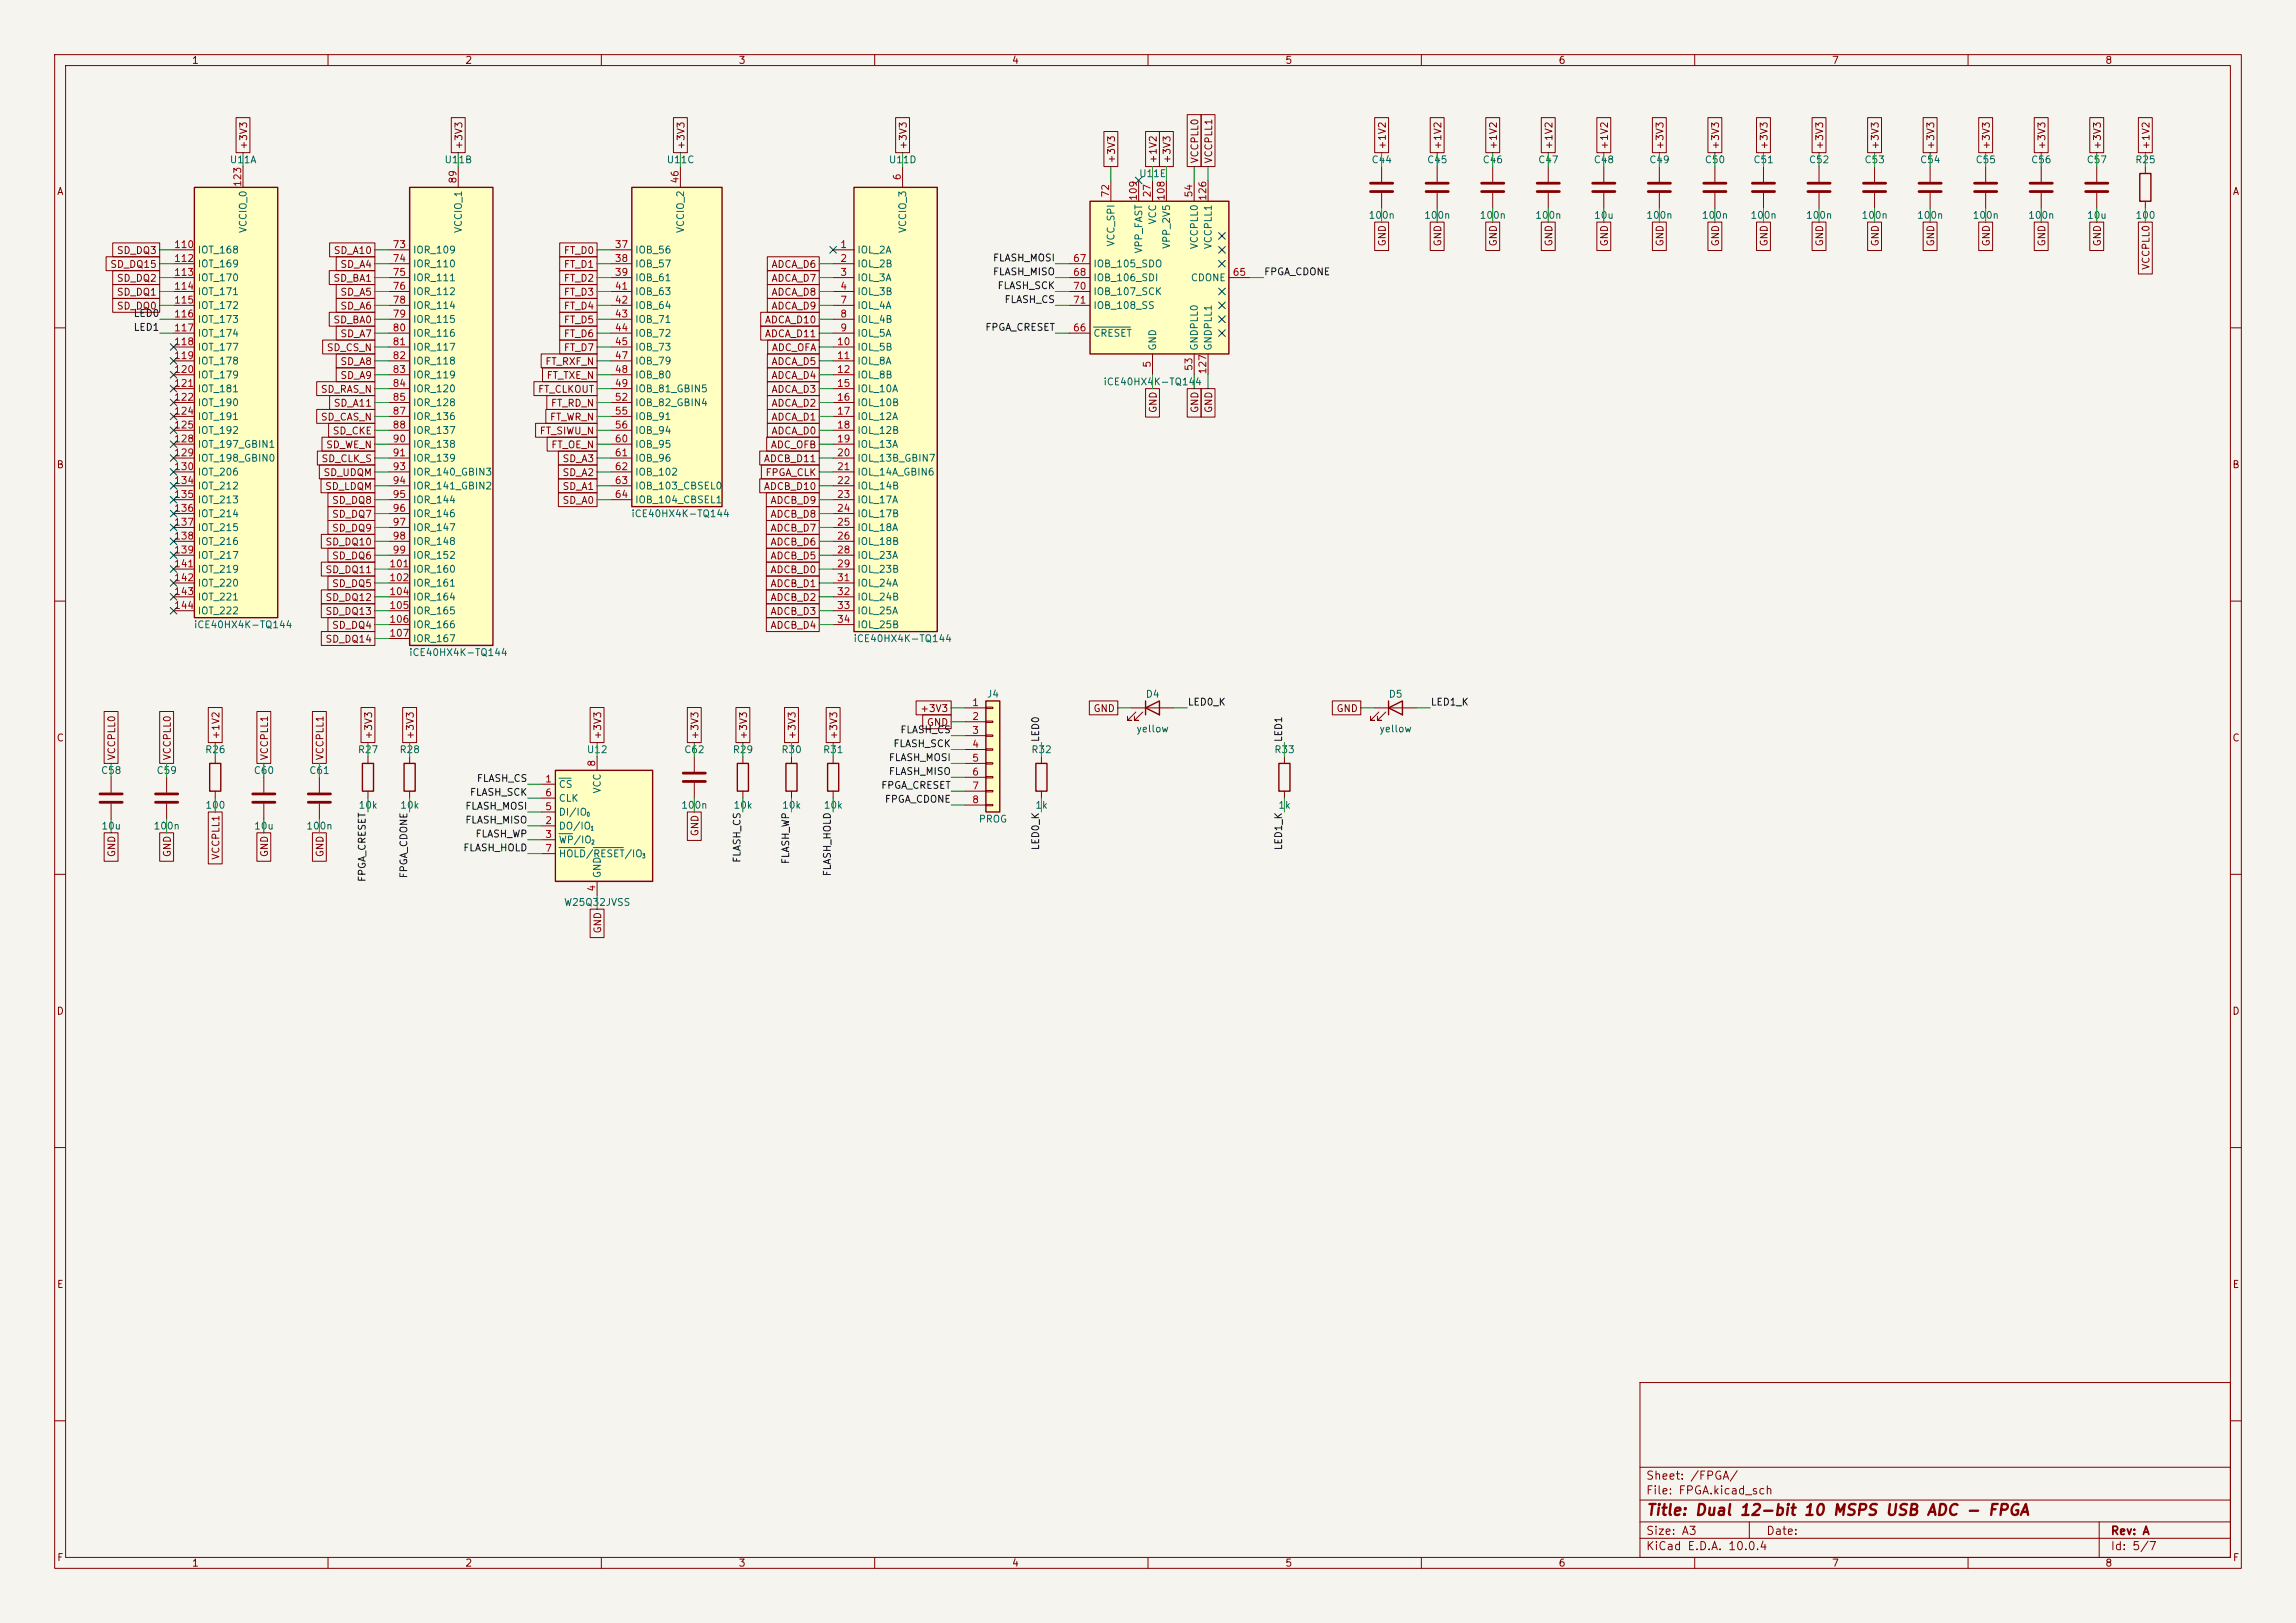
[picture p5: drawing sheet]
<svg xmlns="http://www.w3.org/2000/svg" width="420mm" height="297mm" viewBox="0 0 420 297" stroke-linecap="round" stroke-linejoin="round" font-family="sans-serif">
<defs><g id="words">
<text font-size="2" fill="#840000" x="301" y="277.8">Title: Dual 12-bit 10 MSPS USB ADC - FPGA</text>
<g font-size="1.5" fill="#840000">
<text x="301" y="273.8">File: FPGA.kicad_sch</text>
<text x="301" y="271.1">Sheet: /FPGA/</text>
<text x="301" y="281.2">Size: A3</text>
<text x="323" y="281.2">Date:</text>
<text x="386" y="281.2">Rev: A</text>
<text x="301" y="284">KiCad E.D.A. 10.0.4</text>
<text x="386" y="284">Id: 5/7</text>
</g>
<g font-size="1.3" fill="#840000">
<text x="35" y="12">1</text>
<text x="85" y="12">2</text>
<text x="135" y="12">3</text>
<text x="185" y="12">4</text>
<text x="235" y="12">5</text>
<text x="285" y="12">6</text>
<text x="335" y="12">7</text>
<text x="385" y="12">8</text>
<text x="45.5" y="27.5" transform="rotate(-90 45.5 27.5)">+3V3</text>
<text x="84.9" y="27.5" transform="rotate(-90 84.9 27.5)">+3V3</text>
<text x="125.5" y="27.5" transform="rotate(-90 125.5 27.5)">+3V3</text>
<text x="166.2" y="27.5" transform="rotate(-90 166.2 27.5)">+3V3</text>
<text x="253.8" y="27.5" transform="rotate(-90 253.8 27.5)">+1V2</text>
<text x="264" y="27.5" transform="rotate(-90 264 27.5)">+1V2</text>
<text x="274.1" y="27.5" transform="rotate(-90 274.1 27.5)">+1V2</text>
<text x="284.3" y="27.5" transform="rotate(-90 284.3 27.5)">+1V2</text>
<text x="294.4" y="27.5" transform="rotate(-90 294.4 27.5)">+1V2</text>
<text x="304.6" y="27.5" transform="rotate(-90 304.6 27.5)">+3V3</text>
<text x="314.8" y="27.5" transform="rotate(-90 314.8 27.5)">+3V3</text>
<text x="323.6" y="27.5" transform="rotate(-90 323.6 27.5)">+3V3</text>
<text x="333.8" y="27.5" transform="rotate(-90 333.8 27.5)">+3V3</text>
<text x="344" y="27.5" transform="rotate(-90 344 27.5)">+3V3</text>
<text x="354.1" y="27.5" transform="rotate(-90 354.1 27.5)">+3V3</text>
<text x="364.3" y="27.5" transform="rotate(-90 364.3 27.5)">+3V3</text>
<text x="374.4" y="27.5" transform="rotate(-90 374.4 27.5)">+3V3</text>
<text x="384.6" y="27.5" transform="rotate(-90 384.6 27.5)">+3V3</text>
<text x="393.5" y="27.5" transform="rotate(-90 393.5 27.5)">+1V2</text>
<text x="10.3" y="36">A</text>
<text x="204.3" y="30" transform="rotate(-90 204.3 30)">+3V3</text>
<text x="211.9" y="30" transform="rotate(-90 211.9 30)">+1V2</text>
<text x="214.4" y="30" transform="rotate(-90 214.4 30)">+3V3</text>
<text x="219.5" y="30" transform="rotate(-90 219.5 30)">VCCPLL0</text>
<text x="222" y="30" transform="rotate(-90 222 30)">VCCPLL1</text>
<text x="408.3" y="36">A</text>
<text x="21.3" y="46.8">SD_DQ3</text>
<text x="60.9" y="46.8">SD_A10</text>
<text x="103" y="46.8">FT_D0</text>
<text x="253.8" y="45.2" transform="rotate(-90 253.8 45.2)">GND</text>
<text x="264" y="45.2" transform="rotate(-90 264 45.2)">GND</text>
<text x="274.1" y="45.2" transform="rotate(-90 274.1 45.2)">GND</text>
<text x="284.3" y="45.2" transform="rotate(-90 284.3 45.2)">GND</text>
<text x="294.4" y="45.2" transform="rotate(-90 294.4 45.2)">GND</text>
<text x="304.6" y="45.2" transform="rotate(-90 304.6 45.2)">GND</text>
<text x="314.8" y="45.2" transform="rotate(-90 314.8 45.2)">GND</text>
<text x="323.6" y="45.2" transform="rotate(-90 323.6 45.2)">GND</text>
<text x="333.8" y="45.2" transform="rotate(-90 333.8 45.2)">GND</text>
<text x="344" y="45.2" transform="rotate(-90 344 45.2)">GND</text>
<text x="354.1" y="45.2" transform="rotate(-90 354.1 45.2)">GND</text>
<text x="364.3" y="45.2" transform="rotate(-90 364.3 45.2)">GND</text>
<text x="374.4" y="45.2" transform="rotate(-90 374.4 45.2)">GND</text>
<text x="384.6" y="45.2" transform="rotate(-90 384.6 45.2)">GND</text>
<text x="20.1" y="49.3">SD_DQ15</text>
<text x="21.3" y="51.9">SD_DQ2</text>
<text x="60.9" y="51.9">SD_BA1</text>
<text x="62.2" y="49.3">SD_A4</text>
<text x="103" y="49.3">FT_D1</text>
<text x="103" y="51.9">FT_D2</text>
<text x="141" y="51.9">ADCA_D7</text>
<text x="141" y="49.3">ADCA_D6</text>
<text x="393.5" y="49.5" transform="rotate(-90 393.5 49.5)">VCCPLL0</text>
<text x="21.3" y="54.4">SD_DQ1</text>
<text x="21.3" y="56.9">SD_DQ0</text>
<text x="60.9" y="59.5">SD_BA0</text>
<text x="62.2" y="56.9">SD_A6</text>
<text x="62.2" y="54.4">SD_A5</text>
<text x="103" y="54.4">FT_D3</text>
<text x="103" y="56.9">FT_D4</text>
<text x="103" y="59.5">FT_D5</text>
<text x="139.8" y="59.5">ADCA_D10</text>
<text x="141" y="54.4">ADCA_D8</text>
<text x="141" y="56.9">ADCA_D9</text>
<text x="59.7" y="64.6">SD_CS_N</text>
<text x="62.2" y="62">SD_A7</text>
<text x="103" y="64.6">FT_D7</text>
<text x="103" y="62">FT_D6</text>
<text x="139.8" y="62">ADCA_D11</text>
<text x="141.1" y="64.6">ADC_OFA</text>
<text x="62.2" y="67.1">SD_A8</text>
<text x="62.2" y="69.6">SD_A9</text>
<text x="99.7" y="67.1">FT_RXF_N</text>
<text x="99.9" y="69.6">FT_TXE_N</text>
<text x="141" y="67.1">ADCA_D5</text>
<text x="141" y="69.6">ADCA_D4</text>
<text x="58.6" y="72.2">SD_RAS_N</text>
<text x="58.6" y="77.3">SD_CAS_N</text>
<text x="60.9" y="74.7">SD_A11</text>
<text x="98.3" y="72.2">FT_CLKOUT</text>
<text x="100.5" y="77.3">FT_WR_N</text>
<text x="100.7" y="74.7">FT_RD_N</text>
<text x="141" y="72.2">ADCA_D3</text>
<text x="141" y="74.7">ADCA_D2</text>
<text x="141" y="77.3">ADCA_D1</text>
<text x="211.9" y="75.7" transform="rotate(-90 211.9 75.7)">GND</text>
<text x="219.5" y="75.7" transform="rotate(-90 219.5 75.7)">GND</text>
<text x="222" y="75.7" transform="rotate(-90 222 75.7)">GND</text>
<text x="59.6" y="82.3">SD_WE_N</text>
<text x="60.8" y="79.8">SD_CKE</text>
<text x="98.6" y="79.8">FT_SIWU_N</text>
<text x="100.7" y="82.3">FT_OE_N</text>
<text x="140.9" y="82.3">ADC_OFB</text>
<text x="141" y="79.8">ADCA_D0</text>
<text x="10.3" y="86">B</text>
<text x="58.7" y="84.9">SD_CLK_S</text>
<text x="59.1" y="87.4">SD_UDQM</text>
<text x="59.4" y="90">SD_LDQM</text>
<text x="102.8" y="84.9">SD_A3</text>
<text x="102.8" y="87.4">SD_A2</text>
<text x="102.8" y="90">SD_A1</text>
<text x="139.6" y="84.9">ADCB_D11</text>
<text x="139.6" y="90">ADCB_D10</text>
<text x="139.9" y="87.4">FPGA_CLK</text>
<text x="408.2" y="86">B</text>
<text x="60.6" y="92.5">SD_DQ8</text>
<text x="60.6" y="95">SD_DQ7</text>
<text x="102.8" y="92.5">SD_A0</text>
<text x="140.8" y="92.5">ADCB_D9</text>
<text x="140.8" y="95">ADCB_D8</text>
<text x="59.4" y="100.1">SD_DQ10</text>
<text x="60.6" y="97.6">SD_DQ9</text>
<text x="140.8" y="97.6">ADCB_D7</text>
<text x="140.8" y="100.1">ADCB_D6</text>
<text x="59.4" y="105.2">SD_DQ11</text>
<text x="60.6" y="102.7">SD_DQ6</text>
<text x="60.6" y="107.7">SD_DQ5</text>
<text x="140.8" y="102.7">ADCB_D5</text>
<text x="140.8" y="105.2">ADCB_D0</text>
<text x="140.8" y="107.7">ADCB_D1</text>
<text x="59.4" y="110.3">SD_DQ12</text>
<text x="59.4" y="112.8">SD_DQ13</text>
<text x="140.8" y="110.3">ADCB_D2</text>
<text x="140.8" y="112.8">ADCB_D3</text>
<text x="59.4" y="117.9">SD_DQ14</text>
<text x="60.6" y="115.4">SD_DQ4</text>
<text x="140.8" y="115.4">ADCB_D4</text>
<text x="168.2" y="130.6">+3V3</text>
<text x="199.9" y="130.6">GND</text>
<text x="244.4" y="130.6">GND</text>
<text x="10.3" y="136">C</text>
<text x="40.4" y="135.4" transform="rotate(-90 40.4 135.4)">+1V2</text>
<text x="68.4" y="135.4" transform="rotate(-90 68.4 135.4)">+3V3</text>
<text x="76" y="135.4" transform="rotate(-90 76 135.4)">+3V3</text>
<text x="110.3" y="135.4" transform="rotate(-90 110.3 135.4)">+3V3</text>
<text x="128.1" y="135.4" transform="rotate(-90 128.1 135.4)">+3V3</text>
<text x="137" y="135.4" transform="rotate(-90 137 135.4)">+3V3</text>
<text x="145.8" y="135.4" transform="rotate(-90 145.8 135.4)">+3V3</text>
<text x="153.5" y="135.4" transform="rotate(-90 153.5 135.4)">+3V3</text>
<text x="169.4" y="133.1">GND</text>
<text x="408.2" y="136">C</text>
<text x="21.4" y="139.2" transform="rotate(-90 21.4 139.2)">VCCPLL0</text>
<text x="31.5" y="139.2" transform="rotate(-90 31.5 139.2)">VCCPLL0</text>
<text x="49.3" y="139.2" transform="rotate(-90 49.3 139.2)">VCCPLL1</text>
<text x="59.5" y="139.2" transform="rotate(-90 59.5 139.2)">VCCPLL1</text>
<text x="128.1" y="153.1" transform="rotate(-90 128.1 153.1)">GND</text>
<text x="21.4" y="157" transform="rotate(-90 21.4 157)">GND</text>
<text x="31.5" y="157" transform="rotate(-90 31.5 157)">GND</text>
<text x="40.4" y="157.4" transform="rotate(-90 40.4 157.4)">VCCPLL1</text>
<text x="49.3" y="157" transform="rotate(-90 49.3 157)">GND</text>
<text x="59.5" y="157" transform="rotate(-90 59.5 157)">GND</text>
<text x="110.3" y="170.9" transform="rotate(-90 110.3 170.9)">GND</text>
<text x="10.3" y="186">D</text>
<text x="408.2" y="186">D</text>
<text x="10.3" y="236">E</text>
<text x="408.3" y="236">E</text>
<text x="10.3" y="286">F</text>
<text x="35" y="287">1</text>
<text x="85" y="287">2</text>
<text x="135" y="287">3</text>
<text x="185" y="287">4</text>
<text x="235" y="287">5</text>
<text x="285" y="287">6</text>
<text x="335" y="287">7</text>
<text x="385" y="287">8</text>
<text x="408.3" y="286">F</text>
</g>
<g font-size="1.3" fill="#006464">
<text x="41.9" y="30.2">U11A</text>
<text x="81.2" y="30.2">U11B</text>
<text x="121.8" y="30.2">U11C</text>
<text x="162.5" y="30.2">U11D</text>
<text x="208.3" y="32.7">U11E</text>
<text x="250.8" y="30.2">C44</text>
<text x="260.9" y="30.2">C45</text>
<text x="271.1" y="30.2">C46</text>
<text x="281.3" y="30.2">C47</text>
<text x="291.4" y="30.2">C48</text>
<text x="301.6" y="30.2">C49</text>
<text x="311.7" y="30.2">C50</text>
<text x="320.6" y="30.2">C51</text>
<text x="330.8" y="30.2">C52</text>
<text x="341" y="30.2">C53</text>
<text x="351.1" y="30.2">C54</text>
<text x="361.3" y="30.2">C55</text>
<text x="371.4" y="30.2">C56</text>
<text x="381.6" y="30.2">C57</text>
<text x="390.5" y="30.2">R25</text>
<text x="211.8" y="41.2" transform="rotate(-90 211.8 41.2)">VCC</text>
<text x="250.2" y="40.3">100n</text>
<text x="260.4" y="40.3">100n</text>
<text x="270.6" y="40.3">100n</text>
<text x="280.7" y="40.3">100n</text>
<text x="291.5" y="40.3">10u</text>
<text x="301" y="40.3">100n</text>
<text x="311.2" y="40.3">100n</text>
<text x="320.1" y="40.3">100n</text>
<text x="330.2" y="40.3">100n</text>
<text x="340.4" y="40.3">100n</text>
<text x="350.6" y="40.3">100n</text>
<text x="360.7" y="40.3">100n</text>
<text x="370.9" y="40.3">100n</text>
<text x="381.7" y="40.3">10u</text>
<text x="390.5" y="40.3">100</text>
<text x="36.1" y="46.7">IOT_168</text>
<text x="45.4" y="42.7" transform="rotate(-90 45.4 42.7)">VCCIO_0</text>
<text x="75.4" y="46.7">IOR_109</text>
<text x="84.8" y="42.7" transform="rotate(-90 84.8 42.7)">VCCIO_1</text>
<text x="116.1" y="46.7">IOB_56</text>
<text x="125.4" y="42.7" transform="rotate(-90 125.4 42.7)">VCCIO_2</text>
<text x="156.7" y="46.7">IOL_2A</text>
<text x="166.1" y="42.7" transform="rotate(-90 166.1 42.7)">VCCIO_3</text>
<text x="204.2" y="45.2" transform="rotate(-90 204.2 45.2)">VCC_SPI</text>
<text x="209.3" y="46.5" transform="rotate(-90 209.3 46.5)">VPP_FAST</text>
<text x="214.3" y="45.6" transform="rotate(-90 214.3 45.6)">VPP_2V5</text>
<text x="219.4" y="45.7" transform="rotate(-90 219.4 45.7)">VCCPLL0</text>
<text x="222" y="45.7" transform="rotate(-90 222 45.7)">VCCPLL1</text>
<text x="36.1" y="49.2">IOT_169</text>
<text x="36.1" y="51.8">IOT_170</text>
<text x="75.4" y="49.2">IOR_110</text>
<text x="75.4" y="51.8">IOR_111</text>
<text x="116.1" y="49.2">IOB_57</text>
<text x="116.1" y="51.8">IOB_61</text>
<text x="156.7" y="49.2">IOL_2B</text>
<text x="156.7" y="51.8">IOL_3A</text>
<text x="199.9" y="49.2">IOB_105_SDO</text>
<text x="199.9" y="51.8">IOB_106_SDI</text>
<text x="217.7" y="51.8">CDONE</text>
<text x="36.1" y="54.3">IOT_171</text>
<text x="36.1" y="56.9">IOT_172</text>
<text x="36.1" y="59.4">IOT_173</text>
<text x="75.4" y="54.3">IOR_112</text>
<text x="75.4" y="56.9">IOR_114</text>
<text x="75.4" y="59.4">IOR_115</text>
<text x="116.1" y="54.3">IOB_63</text>
<text x="116.1" y="56.9">IOB_64</text>
<text x="116.1" y="59.4">IOB_71</text>
<text x="156.7" y="54.3">IOL_3B</text>
<text x="156.7" y="56.9">IOL_4A</text>
<text x="156.7" y="59.4">IOL_4B</text>
<text x="199.9" y="54.3">IOB_107_SCK</text>
<text x="199.9" y="56.9">IOB_108_SS</text>
<text x="36.1" y="61.9">IOT_174</text>
<text x="36.1" y="64.5">IOT_177</text>
<text x="75.4" y="61.9">IOR_116</text>
<text x="75.4" y="64.5">IOR_117</text>
<text x="116.1" y="61.9">IOB_72</text>
<text x="116.1" y="64.5">IOB_73</text>
<text x="156.7" y="61.9">IOL_5A</text>
<text x="156.7" y="64.5">IOL_5B</text>
<text x="199.9" y="61.9">CRESET</text>
<text x="211.8" y="64.3" transform="rotate(-90 211.8 64.3)">GND</text>
<text x="219.4" y="64.3" transform="rotate(-90 219.4 64.3)">GNDPLL0</text>
<text x="222" y="64.3" transform="rotate(-90 222 64.3)">GNDPLL1</text>
<text x="36.1" y="67">IOT_178</text>
<text x="36.1" y="69.6">IOT_179</text>
<text x="75.4" y="67">IOR_118</text>
<text x="75.4" y="69.6">IOR_119</text>
<text x="116.1" y="67">IOB_79</text>
<text x="116.1" y="69.6">IOB_80</text>
<text x="156.7" y="67">IOL_8A</text>
<text x="156.7" y="69.6">IOL_8B</text>
<text x="201.7" y="70.8">iCE40HX4K-TQ144</text>
<text x="36.1" y="72.1">IOT_181</text>
<text x="36.1" y="74.6">IOT_190</text>
<text x="36.1" y="77.2">IOT_191</text>
<text x="75.4" y="72.1">IOR_120</text>
<text x="75.4" y="74.6">IOR_128</text>
<text x="75.4" y="77.2">IOR_136</text>
<text x="116.1" y="72.1">IOB_81_GBIN5</text>
<text x="116.1" y="74.6">IOB_82_GBIN4</text>
<text x="116.1" y="77.2">IOB_91</text>
<text x="156.7" y="72.1">IOL_10A</text>
<text x="156.7" y="74.6">IOL_10B</text>
<text x="156.7" y="77.2">IOL_12A</text>
<text x="36.1" y="79.7">IOT_192</text>
<text x="36.1" y="82.3">IOT_197_GBIN1</text>
<text x="75.4" y="79.7">IOR_137</text>
<text x="75.4" y="82.3">IOR_138</text>
<text x="116.1" y="79.7">IOB_94</text>
<text x="116.1" y="82.3">IOB_95</text>
<text x="156.7" y="79.7">IOL_12B</text>
<text x="156.7" y="82.3">IOL_13A</text>
<text x="36.1" y="84.8">IOT_198_GBIN0</text>
<text x="36.1" y="87.3">IOT_206</text>
<text x="36.1" y="89.9">IOT_212</text>
<text x="75.4" y="84.8">IOR_139</text>
<text x="75.4" y="87.3">IOR_140_GBIN3</text>
<text x="75.4" y="89.9">IOR_141_GBIN2</text>
<text x="116.1" y="84.8">IOB_96</text>
<text x="116.1" y="87.3">IOB_102</text>
<text x="116.1" y="89.9">IOB_103_CBSEL0</text>
<text x="156.7" y="84.8">IOL_13B_GBIN7</text>
<text x="156.7" y="87.3">IOL_14A_GBIN6</text>
<text x="156.7" y="89.9">IOL_14B</text>
<text x="36.1" y="92.4">IOT_213</text>
<text x="36.1" y="95">IOT_214</text>
<text x="75.4" y="92.4">IOR_144</text>
<text x="75.4" y="95">IOR_146</text>
<text x="115.4" y="95">iCE40HX4K-TQ144</text>
<text x="116.1" y="92.4">IOB_104_CBSEL1</text>
<text x="156.7" y="92.4">IOL_17A</text>
<text x="156.7" y="95">IOL_17B</text>
<text x="36.1" y="97.5">IOT_215</text>
<text x="36.1" y="100">IOT_216</text>
<text x="75.4" y="97.5">IOR_147</text>
<text x="75.4" y="100">IOR_148</text>
<text x="156.7" y="97.5">IOL_18A</text>
<text x="156.7" y="100">IOL_18B</text>
<text x="36.1" y="102.6">IOT_217</text>
<text x="36.1" y="105.1">IOT_219</text>
<text x="36.1" y="107.7">IOT_220</text>
<text x="75.4" y="102.6">IOR_152</text>
<text x="75.4" y="105.1">IOR_160</text>
<text x="75.4" y="107.7">IOR_161</text>
<text x="156.7" y="102.6">IOL_23A</text>
<text x="156.7" y="105.1">IOL_23B</text>
<text x="156.7" y="107.7">IOL_24A</text>
<text x="36.1" y="110.2">IOT_221</text>
<text x="36.1" y="112.7">IOT_222</text>
<text x="75.4" y="110.2">IOR_164</text>
<text x="75.4" y="112.7">IOR_165</text>
<text x="156.7" y="110.2">IOL_24B</text>
<text x="156.7" y="112.7">IOL_25A</text>
<text x="35.4" y="115.3">iCE40HX4K-TQ144</text>
<text x="75.4" y="115.3">IOR_166</text>
<text x="75.4" y="117.8">IOR_167</text>
<text x="156" y="117.8">iCE40HX4K-TQ144</text>
<text x="156.7" y="115.3">IOL_25B</text>
<text x="74.7" y="120.4">iCE40HX4K-TQ144</text>
<text x="180.4" y="128">J4</text>
<text x="209.5" y="128">D4</text>
<text x="253.9" y="128">D5</text>
<text x="207.8" y="134.3">yellow</text>
<text x="252.2" y="134.3">yellow</text>
<text x="18.4" y="141.9">C58</text>
<text x="28.5" y="141.9">C59</text>
<text x="37.4" y="138.1">R26</text>
<text x="46.3" y="141.9">C60</text>
<text x="56.5" y="141.9">C61</text>
<text x="65.4" y="138.1">R27</text>
<text x="73" y="138.1">R28</text>
<text x="107.2" y="138.1">U12</text>
<text x="125.1" y="138.1">C62</text>
<text x="133.9" y="138.1">R29</text>
<text x="142.8" y="138.1">R30</text>
<text x="150.5" y="138.1">R31</text>
<text x="188.6" y="138.1">R32</text>
<text x="233" y="138.1">R33</text>
<text x="37.5" y="148.3">100</text>
<text x="65.5" y="148.3">10k</text>
<text x="73.1" y="148.3">10k</text>
<text x="102.1" y="144.5">CS</text>
<text x="102.1" y="149.6">DI/IO</text>
<text x="102.1" y="147">CLK</text>
<text x="110.2" y="145.3" transform="rotate(-90 110.2 145.3)">VCC</text>
<text x="124.5" y="148.3">100n</text>
<text x="134.1" y="148.3">10k</text>
<text x="143" y="148.3">10k</text>
<text x="150.6" y="148.3">10k</text>
<text x="189.3" y="148.3">1k</text>
<text x="233.7" y="148.3">1k</text>
<text x="18.4" y="152.1">10u</text>
<text x="28" y="152.1">100n</text>
<text x="46.4" y="152.1">10u</text>
<text x="55.9" y="152.1">100n</text>
<text x="102.1" y="152.1">DO/IO</text>
<text x="102.1" y="154.6">WP/IO</text>
<text x="178.9" y="150.8">PROG</text>
<text x="102.1" y="157.2">HOLD/RESET/IO</text>
<text x="110.2" y="160.8" transform="rotate(-90 110.2 160.8)">GND</text>
<text x="103.1" y="166.1">W25Q32JVSS</text>
</g>
<g font-size="1.3" fill="#a90000">
<text x="44.4" y="34.3" transform="rotate(-90 44.4 34.3)">123</text>
<text x="83.8" y="33.7" transform="rotate(-90 83.8 33.7)">89</text>
<text x="124.4" y="33.7" transform="rotate(-90 124.4 33.7)">46</text>
<text x="165.1" y="33.1" transform="rotate(-90 165.1 33.1)">6</text>
<text x="203.2" y="36.2" transform="rotate(-90 203.2 36.2)">72</text>
<text x="208.3" y="36.8" transform="rotate(-90 208.3 36.8)">109</text>
<text x="210.8" y="36.2" transform="rotate(-90 210.8 36.2)">27</text>
<text x="213.3" y="36.8" transform="rotate(-90 213.3 36.8)">108</text>
<text x="218.4" y="36.2" transform="rotate(-90 218.4 36.2)">54</text>
<text x="221" y="36.8" transform="rotate(-90 221 36.8)">126</text>
<text x="31.7" y="45.7">110</text>
<text x="71.7" y="45.7">73</text>
<text x="112.4" y="45.7">37</text>
<text x="153.6" y="45.7">1</text>
<text x="31.7" y="48.2">112</text>
<text x="31.7" y="50.8">113</text>
<text x="31.7" y="53.3">114</text>
<text x="71.7" y="48.2">74</text>
<text x="71.7" y="50.8">75</text>
<text x="71.7" y="53.3">76</text>
<text x="112.4" y="48.2">38</text>
<text x="112.4" y="50.8">39</text>
<text x="112.4" y="53.3">41</text>
<text x="153.6" y="48.2">2</text>
<text x="153.6" y="50.8">3</text>
<text x="153.6" y="53.3">4</text>
<text x="196.2" y="48.2">67</text>
<text x="196.2" y="50.8">68</text>
<text x="196.2" y="53.3">70</text>
<text x="225.4" y="50.8">65</text>
<text x="31.7" y="55.9">115</text>
<text x="31.7" y="58.4">116</text>
<text x="71.7" y="55.9">78</text>
<text x="71.7" y="58.4">79</text>
<text x="112.4" y="55.9">42</text>
<text x="112.4" y="58.4">43</text>
<text x="153.6" y="55.9">7</text>
<text x="153.6" y="58.4">8</text>
<text x="196.2" y="55.9">71</text>
<text x="31.7" y="60.9">117</text>
<text x="31.7" y="63.5">118</text>
<text x="71.7" y="60.9">80</text>
<text x="71.7" y="63.5">81</text>
<text x="112.4" y="60.9">44</text>
<text x="112.4" y="63.5">45</text>
<text x="153" y="63.5">10</text>
<text x="153.6" y="60.9">9</text>
<text x="196.2" y="60.9">66</text>
<text x="31.7" y="66">119</text>
<text x="31.7" y="68.6">120</text>
<text x="31.7" y="71.1">121</text>
<text x="71.7" y="66">82</text>
<text x="71.7" y="68.6">83</text>
<text x="71.7" y="71.1">84</text>
<text x="112.4" y="66">47</text>
<text x="112.4" y="68.6">48</text>
<text x="112.4" y="71.1">49</text>
<text x="153" y="66">11</text>
<text x="153" y="68.6">12</text>
<text x="153" y="71.1">15</text>
<text x="210.8" y="67.4" transform="rotate(-90 210.8 67.4)">5</text>
<text x="218.4" y="68" transform="rotate(-90 218.4 68)">53</text>
<text x="221" y="68.6" transform="rotate(-90 221 68.6)">127</text>
<text x="31.7" y="73.6">122</text>
<text x="31.7" y="76.2">124</text>
<text x="71.7" y="73.6">85</text>
<text x="71.7" y="76.2">87</text>
<text x="112.4" y="73.6">52</text>
<text x="112.4" y="76.2">55</text>
<text x="153" y="73.6">16</text>
<text x="153" y="76.2">17</text>
<text x="31.7" y="78.7">125</text>
<text x="31.7" y="81.3">128</text>
<text x="31.7" y="83.8">129</text>
<text x="71.7" y="78.7">88</text>
<text x="71.7" y="81.3">90</text>
<text x="71.7" y="83.8">91</text>
<text x="112.4" y="78.7">56</text>
<text x="112.4" y="81.3">60</text>
<text x="112.4" y="83.8">61</text>
<text x="153" y="78.7">18</text>
<text x="153" y="81.3">19</text>
<text x="153" y="83.8">20</text>
<text x="31.7" y="86.3">130</text>
<text x="31.7" y="88.9">134</text>
<text x="71.7" y="86.3">93</text>
<text x="71.7" y="88.9">94</text>
<text x="112.4" y="86.3">62</text>
<text x="112.4" y="88.9">63</text>
<text x="153" y="86.3">21</text>
<text x="153" y="88.9">22</text>
<text x="31.7" y="91.4">135</text>
<text x="31.7" y="94">136</text>
<text x="71.7" y="91.4">95</text>
<text x="71.7" y="94">96</text>
<text x="112.4" y="91.4">64</text>
<text x="153" y="91.4">23</text>
<text x="153" y="94">24</text>
<text x="31.7" y="96.5">137</text>
<text x="31.7" y="99">138</text>
<text x="31.7" y="101.6">139</text>
<text x="71.7" y="96.5">97</text>
<text x="71.7" y="99">98</text>
<text x="71.7" y="101.6">99</text>
<text x="153" y="96.5">25</text>
<text x="153" y="99">26</text>
<text x="153" y="101.6">28</text>
<text x="31.7" y="104.1">141</text>
<text x="31.7" y="106.7">142</text>
<text x="71.1" y="104.1">101</text>
<text x="71.1" y="106.7">102</text>
<text x="153" y="104.1">29</text>
<text x="153" y="106.7">31</text>
<text x="31.7" y="109.2">143</text>
<text x="31.7" y="111.7">144</text>
<text x="71.1" y="109.2">104</text>
<text x="71.1" y="111.7">105</text>
<text x="153" y="109.2">32</text>
<text x="153" y="111.7">33</text>
<text x="71.1" y="114.3">106</text>
<text x="71.1" y="116.8">107</text>
<text x="153" y="114.3">34</text>
<text x="177.7" y="129.5">1</text>
<text x="177.7" y="132.1">2</text>
<text x="177.7" y="134.6">3</text>
<text x="177.7" y="137.1">4</text>
<text x="99.6" y="143.5">1</text>
<text x="109.2" y="140.4" transform="rotate(-90 109.2 140.4)">8</text>
<text x="177.7" y="139.7">5</text>
<text x="177.7" y="142.2">6</text>
<text x="99.6" y="148.6">5</text>
<text x="99.6" y="146">6</text>
<text x="177.7" y="144.8">7</text>
<text x="177.7" y="147.3">8</text>
<text x="99.6" y="151.1">2</text>
<text x="99.6" y="153.6">3</text>
<text x="99.6" y="156.2">7</text>
<text x="109.2" y="163.3" transform="rotate(-90 109.2 163.3)">4</text>
</g>
<g font-size="1.3" fill="#0f0f0f">
<text x="181.5" y="48.1">FLASH_MOSI</text>
<text x="181.5" y="50.7">FLASH_MISO</text>
<text x="182.4" y="53.2">FLASH_SCK</text>
<text x="231.1" y="50.7">FPGA_CDONE</text>
<text x="24.4" y="58.3">LED0</text>
<text x="183.6" y="55.8">FLASH_CS</text>
<text x="24.4" y="60.8">LED1</text>
<text x="180.1" y="60.8">FPGA_CRESET</text>
<text x="217.2" y="129.4">LED0_K</text>
<text x="261.6" y="129.4">LED1_K</text>
<text x="163.3" y="137">FLASH_SCK</text>
<text x="164.6" y="134.5">FLASH_CS</text>
<text x="190.4" y="135.9" transform="rotate(-90 190.4 135.9)">LED0</text>
<text x="234.8" y="135.9" transform="rotate(-90 234.8 135.9)">LED1</text>
<text x="87.1" y="143.4">FLASH_CS</text>
<text x="162.5" y="142.1">FLASH_MISO</text>
<text x="162.5" y="139.6">FLASH_MOSI</text>
<text x="85" y="148.5">FLASH_MOSI</text>
<text x="85.9" y="145.9">FLASH_SCK</text>
<text x="161.1" y="144.7">FPGA_CRESET</text>
<text x="161.8" y="147.2">FPGA_CDONE</text>
<text x="85" y="151">FLASH_MISO</text>
<text x="86.9" y="153.5">FLASH_WP</text>
<text x="190.4" y="155.7" transform="rotate(-90 190.4 155.7)">LED0_K</text>
<text x="234.8" y="155.7" transform="rotate(-90 234.8 155.7)">LED1_K</text>
<text x="67.2" y="161.5" transform="rotate(-90 67.2 161.5)">FPGA_CRESET</text>
<text x="74.8" y="160.8" transform="rotate(-90 74.8 160.8)">FPGA_CDONE</text>
<text x="84.6" y="156.1">FLASH_HOLD</text>
<text x="135.8" y="158" transform="rotate(-90 135.8 158)">FLASH_CS</text>
<text x="144.7" y="158.2" transform="rotate(-90 144.7 158.2)">FLASH_WP</text>
<text x="152.3" y="160.5" transform="rotate(-90 152.3 160.5)">FLASH_HOLD</text>
</g>
<g font-size=".8" fill="#006464">
<text x="107.2" y="149.6">0</text>
<text x="108" y="152.2">1</text>
<text x="108.1" y="154.7">2</text>
<text x="117.4" y="157.2">3</text>
</g>
</g></defs>
<path d="M0 0h420v297h-420z" fill="#f5f4ef" stroke="#f5f4ef" stroke-width=".18"/>
<g fill="none" stroke="#840000" stroke-width=".18">
<path d="M10 10h400v277h-400zM12 12h396v273h-396zM60 10v2M110 10v2M160 10v2M210 10v2M260 10v2M310 10v2M360 10v2M252.7 30.5v2.8M252.7 35.3v2.8M262.9 30.5v2.8"/>
<path d="M262.9 35.3v2.8M293.4 30.5v2.8M293.4 35.3v2.8M10 60h2M408 60h2M10 110h2M408 110h2M127 138.4v2.8M135.9 138.4v1.3M152.4 138.4v1.3M190.5 138.4v1.3M234.9 138.4v1.3"/>
<path d="M251.5 129.5h7.6M252.2 130.3l-1.5 1.5h.8h-.8v-.7M253.5 130.3l-1.5 1.5h.7h-.7v-.7M10 160h2M127 143.3v2.8M135.9 144.8v1.3M152.4 144.8v1.3M190.5 144.8v1.3M234.9 144.8v1.3M408 160h2M10 210h2M408 210h2"/>
<path d="M300 253h108v32h-108zM10 260h2M300 278.5h108M300 274.5h108M300 268.5h108M320 278.5v3M384 278.5v6.5M408 260h2M60 285v2M110 285v2M160 285v2M210 285v2"/>
<path d="M260 285v2M300 281.5h108M310 285v2M360 285v2"/>
</g>
<path d="M250.7 33.5h4.1M250.7 35.1h4.1M260.9 33.5h4M260.9 35.1h4M291.3 33.5h4.1M291.3 35.1h4.1M125 141.5h4M125 143h4" fill="none" stroke="#840000" stroke-width=".51"/>
<path d="M134.9 139.7h2v5.1h-2zM151.4 139.7h2v5.1h-2zM189.5 139.7h2v5.1h-2zM233.9 139.7h2.1v5.1h-2.1zM254 129.5l2.5-1.2v2.5zM254 128.3v2.5" fill="none" stroke="#840000" stroke-width=".25"/>
<path d="M115.6 34.3h16.5v58.4h-16.5z" fill="#ffffc2"/>
<path d="M115.6 34.3h16.5v58.4h-16.5z" fill="none" stroke="#840000" stroke-width=".25"/>
<g fill="none" stroke="#840000" stroke-width=".18">
<path d="M124.5 30.5v3.8M273 30.5v2.8M273 35.3v2.8M353.1 30.5v2.8M353.1 35.3v2.8M111.8 45.7h3.8M111.8 48.3h3.8M111.8 50.8h3.8M111.8 53.3h3.8M111.8 55.9h3.8M111.8 58.4h3.8M111.8 61h3.8"/>
<path d="M111.8 63.5h3.8M111.8 66h3.8M111.8 68.6h3.8M111.8 71.1h3.8M111.8 73.7h3.8M111.8 76.2h3.8M111.8 78.7h3.8M111.8 81.3h3.8M111.8 83.8h3.8M111.8 86.4h3.8M111.8 88.9h3.8M111.8 91.4h3.8"/>
</g>
<path d="M271 33.5h4.1M271 35.1h4.1M351 33.5h4.1M351 35.1h4.1" fill="none" stroke="#840000" stroke-width=".51"/>
<path d="M35.6 34.3h15.2v78.7h-15.2z" fill="#ffffc2"/>
<path d="M35.6 34.3h15.2v78.7h-15.2zM143.8 139.7h2v5.1h-2z" fill="none" stroke="#840000" stroke-width=".25"/>
<g fill="none" stroke="#840000" stroke-width=".18">
<path d="M44.4 30.5v3.8M31.7 45.7h3.9M31.7 48.3h3.9M31.7 50.8h3.9M31.7 53.3h3.9M31.7 55.9h3.9M31.7 58.4h3.9M31.7 61h3.9M31.7 63.5h3.9M31.7 66h3.9M31.7 68.6h3.9M31.7 71.1h3.9"/>
<path d="M31.7 73.7h3.9M31.7 76.2h3.9M31.7 78.7h3.9M31.7 81.3h3.9M31.7 83.8h3.9M31.7 86.4h3.9M31.7 88.9h3.9M31.7 91.4h3.9M31.7 94h3.9M31.7 96.5h3.9M31.7 99.1h3.9M31.7 101.6h3.9"/>
<path d="M31.7 104.1h3.9M31.7 106.7h3.9M31.7 109.2h3.9M31.7 111.8h3.9M144.8 138.4v1.3M144.8 144.8v1.3"/>
</g>
<path d="M74.9 34.3h15.3v83.8h-15.3z" fill="#ffffc2"/>
<path d="M74.9 34.3h15.3v83.8h-15.3zM391.4 31.8h2v5h-2zM38.4 139.7h2v5.1h-2zM66.3 139.7h2v5.1h-2zM73.9 139.7h2v5.1h-2zM209.5 129.5l2.6-1.2v2.5zM209.5 128.3v2.5" fill="none" stroke="#840000" stroke-width=".25"/>
<g fill="none" stroke="#840000" stroke-width=".18">
<path d="M83.8 30.5v3.8M283.2 30.5v2.8M283.2 35.3v2.8M303.5 30.5v2.8M303.5 35.3v2.8M313.7 30.5v2.8M313.7 35.3v2.8M322.6 30.5v2.8M322.6 35.3v2.8M332.7 30.5v2.8M332.7 35.3v2.8M342.9 30.5v2.8"/>
<path d="M342.9 35.3v2.8M363.2 30.5v2.8M363.2 35.3v2.8M373.4 30.5v2.8M373.4 35.3v2.8M383.5 30.5v2.8M383.5 35.3v2.8M392.4 30.5v1.3M392.4 36.8v1.3M71.1 45.7h3.8M71.1 48.3h3.8M71.1 50.8h3.8"/>
<path d="M71.1 53.3h3.8M71.1 55.9h3.8M71.1 58.4h3.8M71.1 61h3.8M71.1 63.5h3.8M71.1 66h3.8M71.1 68.6h3.8M71.1 71.1h3.8M71.1 73.7h3.8M71.1 76.2h3.8M71.1 78.7h3.8M71.1 81.3h3.8"/>
<path d="M71.1 83.8h3.8M71.1 86.4h3.8M71.1 88.9h3.8M71.1 91.4h3.8M71.1 94h3.8M71.1 96.5h3.8M71.1 99.1h3.8M71.1 101.6h3.8M71.1 104.1h3.8M71.1 106.7h3.8M71.1 109.2h3.8M71.1 111.8h3.8"/>
<path d="M71.1 114.3h3.8M71.1 116.8h3.8M39.4 138.4v1.3M67.3 138.4v1.3M74.9 138.4v1.3M207 129.5h7.6M207.8 130.3l-1.6 1.5h.8h-.8v-.7M209 130.3l-1.5 1.5h.8h-.8v-.7M20.3 142.2v2.8M20.3 147.1v2.8M30.5 142.2v2.8M30.5 147.1v2.8"/>
<path d="M39.4 144.8v1.3M48.3 142.2v2.8M48.3 147.1v2.8M58.4 142.2v2.8M58.4 147.1v2.8M67.3 144.8v1.3M74.9 144.8v1.3"/>
</g>
<g fill="none" stroke="#840000" stroke-width=".51">
<path d="M281.2 33.5h4M281.2 35.1h4M301.5 33.5h4.1M301.5 35.1h4.1M311.7 33.5h4M311.7 35.1h4M320.5 33.5h4.1M320.5 35.1h4.1M330.7 33.5h4.1M330.7 35.1h4.1M340.9 33.5h4M340.9 35.1h4"/>
<path d="M361.2 33.5h4.1M361.2 35.1h4.1M371.3 33.5h4.1M371.3 35.1h4.1M381.5 33.5h4.1M381.5 35.1h4.1M18.3 145.3h4.1M18.3 146.8h4.1M28.4 145.3h4.1M28.4 146.8h4.1M46.2 145.3h4.1M46.2 146.8h4.1"/>
<path d="M56.4 145.3h4.1M56.4 146.8h4.1"/>
</g>
<path d="M156.2 34.3h15.2v81.3h-15.2z" fill="#ffffc2"/>
<path d="M156.2 34.3h15.2v81.3h-15.2z" fill="none" stroke="#840000" stroke-width=".25"/>
<g fill="none" stroke="#840000" stroke-width=".18">
<path d="M165.1 30.5v3.8M152.4 45.7h3.8M152.4 48.3h3.8M152.4 50.8h3.8M152.4 53.3h3.8M152.4 55.9h3.8M152.4 58.4h3.8M152.4 61h3.8M152.4 63.5h3.8M152.4 66h3.8M152.4 68.6h3.8M152.4 71.1h3.8"/>
<path d="M152.4 73.7h3.8M152.4 76.2h3.8M152.4 78.7h3.8M152.4 81.3h3.8M152.4 83.8h3.8M152.4 86.4h3.8M152.4 88.9h3.8M152.4 91.4h3.8M152.4 94h3.8M152.4 96.5h3.8M152.4 99.1h3.8M152.4 101.6h3.8"/>
<path d="M152.4 104.1h3.8M152.4 106.7h3.8M152.4 109.2h3.8M152.4 111.8h3.8M152.4 114.3h3.8"/>
</g>
<path d="M101.6 141h17.8v20.3h-17.8z" fill="#ffffc2"/>
<path d="M101.6 141h17.8v20.3h-17.8z" fill="none" stroke="#840000" stroke-width=".25"/>
<path d="M109.2 138.4v2.6M99.1 143.5h2.5M99.1 151.1h2.5M99.1 153.7h2.5M99.1 148.6h2.5M99.1 146.1h2.5M99.1 156.2h2.5M109.2 161.3v2.5" fill="none" stroke="#840000" stroke-width=".18"/>
<path d="M102.2 142.4h2.3M102.2 152.6h2.5M102.2 155.1h4.7M108.5 155.1h5.5" fill="none" stroke="#006464" stroke-width=".18"/>
<path d="M199.4 36.8h25.4v28h-25.4z" fill="#ffffc2"/>
<path d="M199.4 36.8h25.4v28h-25.4z" fill="none" stroke="#840000" stroke-width=".25"/>
<g fill="none" stroke="#840000" stroke-width=".18">
<path d="M203.2 33v3.8M208.3 33v3.8M210.8 33v3.8M213.4 33v3.8M218.4 33v3.8M221 33v3.8M195.6 50.8h3.8M195.6 48.3h3.8M195.6 53.3h3.8M195.6 55.9h3.8M224.8 50.8h3.8M195.6 61h3.8"/>
<path d="M210.8 64.8v3.8M218.4 64.8v3.8M221 64.8v3.8"/>
</g>
<path d="M200 59.9h6.8" fill="none" stroke="#006464" stroke-width=".18"/>
<path d="M180.3 128.3h2.6v20.3h-2.6z" fill="#ffffc2"/>
<path d="M180.3 128.3h2.6v20.3h-2.6z" fill="none" stroke="#840000" stroke-width=".25"/>
<g fill="none" stroke="#840000" stroke-width=".18">
<path d="M43.2 21.5h2.5v6.4h-2.5zM82.5 21.5h2.6v6.4h-2.6zM123.2 21.5h2.5v6.4h-2.5zM163.8 21.5h2.6v6.4h-2.6zM201.9 24.1h2.6v6.4h-2.6zM209.5 24.1h2.6v6.4h-2.6zM212.1 24.1h2.5v6.4h-2.5zM217.2 21h2.5v9.5h-2.5zM219.7 21h2.6v9.5h-2.6zM251.5 21.5h2.5v6.4h-2.5zM261.6 21.5h2.6v6.4h-2.6zM271.8 21.5h2.5v6.4h-2.5z"/>
<path d="M281.9 21.5h2.6v6.4h-2.6zM292.1 21.5h2.5v6.4h-2.5zM302.3 21.5h2.5v6.4h-2.5zM312.4 21.5h2.6v6.4h-2.6zM321.3 21.5h2.6v6.4h-2.6zM331.5 21.5h2.5v6.4h-2.5zM341.6 21.5h2.6v6.4h-2.6zM351.8 21.5h2.5v6.4h-2.5zM361.9 21.5h2.6v6.4h-2.6zM372.1 21.5h2.6v6.4h-2.6zM382.3 21.5h2.5v6.4h-2.5zM391.2 21.5h2.5v6.4h-2.5z"/>
<path d="M19.4 47h9.8v2.5h-9.8zM20.6 44.4h8.6v2.6h-8.6zM20.6 49.5h8.6v2.6h-8.6zM20.6 52.1h8.6v2.5h-8.6zM20.6 54.6h8.6v2.6h-8.6zM60.2 49.5h8.4v2.6h-8.4zM60.2 57.1h8.4v2.6h-8.4zM60.3 44.4h8.3v2.6h-8.3zM61.5 54.6h7.1v2.6h-7.1zM61.5 52.1h7.1v2.5h-7.1zM61.5 47h7.1v2.5h-7.1zM61.5 59.7h7.1v2.5h-7.1z"/>
<path d="M102.4 47h6.8v2.5h-6.8zM102.4 44.4h6.8v2.6h-6.8zM102.4 49.5h6.8v2.6h-6.8zM102.4 52.1h6.8v2.5h-6.8zM102.4 54.6h6.8v2.6h-6.8zM102.4 57.1h6.8v2.6h-6.8zM102.4 59.7h6.8v2.5h-6.8zM139.2 57.1h10.7v2.6h-10.7zM139.2 59.7h10.7v2.5h-10.7zM140.4 52.1h9.5v2.5h-9.5zM140.4 54.6h9.5v2.6h-9.5zM140.4 49.5h9.5v2.6h-9.5z"/>
<path d="M140.4 47h9.5v2.5h-9.5zM251.5 40.6h2.5v5.2h-2.5zM261.6 40.6h2.6v5.2h-2.6zM271.8 40.6h2.5v5.2h-2.5zM281.9 40.6h2.6v5.2h-2.6zM292.1 40.6h2.5v5.2h-2.5zM302.3 40.6h2.5v5.2h-2.5zM312.4 40.6h2.6v5.2h-2.6zM321.3 40.6h2.6v5.2h-2.6zM331.5 40.6h2.5v5.2h-2.5zM341.6 40.6h2.6v5.2h-2.6zM351.8 40.6h2.5v5.2h-2.5z"/>
<path d="M361.9 40.6h2.6v5.2h-2.6zM372.1 40.6h2.6v5.2h-2.6zM382.3 40.6h2.5v5.2h-2.5zM391.2 40.6h2.5v9.5h-2.5zM57.9 69.8h10.7v2.6h-10.7zM57.9 74.9h10.7v2.6h-10.7zM59 62.2h9.6v2.6h-9.6zM60.1 77.5h8.5v2.5h-8.5zM60.3 72.4h8.3v2.5h-8.3zM61.5 64.8h7.1v2.5h-7.1zM61.5 67.3h7.1v2.6h-7.1zM97.7 69.8h11.5v2.6h-11.5z"/>
<path d="M98 77.5h11.2v2.5h-11.2zM99 64.8h10.2v2.5h-10.2zM99.2 67.3h10v2.6h-10zM99.8 74.9h9.4v2.6h-9.4zM100 72.4h9.2v2.5h-9.2zM102.4 62.2h6.8v2.6h-6.8zM140.4 64.8h9.5v2.5h-9.5zM140.4 67.3h9.5v2.6h-9.5zM140.4 69.8h9.5v2.6h-9.5zM140.4 72.4h9.5v2.5h-9.5zM140.4 74.9h9.5v2.6h-9.5zM140.4 77.5h9.5v2.5h-9.5z"/>
<path d="M140.4 62.2h9.5v2.6h-9.5zM209.5 71.1h2.6v5.2h-2.6zM217.2 71.1h2.5v5.2h-2.5zM219.7 71.1h2.6v5.2h-2.6zM58.1 82.5h10.5v2.6h-10.5zM58.4 85.1h10.2v2.5h-10.2zM58.7 87.6h9.9v2.6h-9.9zM58.8 97.8h9.8v2.5h-9.8zM58.9 80h9.7v2.6h-9.7zM60 90.2h8.6v2.5h-8.6zM60 92.7h8.6v2.6h-8.6zM60 95.2h8.6v2.6h-8.6z"/>
<path d="M100.1 80h9.1v2.6h-9.1zM102.1 82.5h7.1v2.6h-7.1zM102.1 85.1h7.1v2.5h-7.1zM102.1 87.6h7.1v2.6h-7.1zM102.1 90.2h7.1v2.5h-7.1zM139 82.5h10.9v2.6h-10.9zM139 87.6h10.9v2.6h-10.9zM139.3 85.1h10.6v2.5h-10.6zM140.2 90.2h9.7v2.5h-9.7zM140.2 92.7h9.7v2.6h-9.7zM140.2 95.2h9.7v2.6h-9.7zM140.2 97.8h9.7v2.5h-9.7z"/>
<path d="M140.2 80h9.7v2.6h-9.7zM58.8 102.9h9.8v2.5h-9.8zM58.8 107.9h9.8v2.6h-9.8zM58.8 110.5h9.8v2.5h-9.8zM58.8 115.6h9.8v2.5h-9.8zM60 100.3h8.6v2.6h-8.6zM60 105.4h8.6v2.6h-8.6zM60 113h8.6v2.6h-8.6zM140.2 100.3h9.7v2.6h-9.7zM140.2 102.9h9.7v2.5h-9.7zM140.2 105.4h9.7v2.6h-9.7zM140.2 107.9h9.7v2.6h-9.7z"/>
<path d="M140.2 110.5h9.7v2.5h-9.7zM140.2 113h9.7v2.6h-9.7zM19 130.2h2.6v9.5h-2.6zM29.2 130.2h2.6v9.5h-2.6zM38.1 129.5h2.5v6.4h-2.5zM47 130.2h2.5v9.5h-2.5zM57.1 130.2h2.6v9.5h-2.6zM66 129.5h2.6v6.4h-2.6zM73.7 129.5h2.5v6.4h-2.5zM107.9 129.5h2.6v6.4h-2.6zM125.7 129.5h2.6v6.4h-2.6zM134.6 129.5h2.6v6.4h-2.6z"/>
<path d="M143.5 129.5h2.6v6.4h-2.6zM151.1 129.5h2.6v6.4h-2.6zM167.6 128.3h6.4v2.5h-6.4zM168.8 130.8h5.2v2.6h-5.2zM176.5 129.5h3.8M176.5 132.1h3.8M176.5 134.6h3.8M176.5 137.2h3.8M176.5 139.7h3.8M180.3 129.4h1.3v.3h-1.3zM180.3 132h1.3v.2h-1.3zM180.3 134.5h1.3v.2h-1.3z"/>
<path d="M180.3 137h1.3v.3h-1.3zM180.3 139.6h1.3v.2h-1.3zM199.3 128.3h5.2v2.5h-5.2zM243.7 128.3h5.2v2.5h-5.2zM19 152.4h2.6v5.2h-2.6zM29.2 152.4h2.6v5.2h-2.6zM38.1 148.6h2.5v9.5h-2.5zM47 152.4h2.5v5.2h-2.5zM57.1 152.4h2.6v5.2h-2.6zM125.7 148.6h2.6v5.2h-2.6zM176.5 142.2h3.8M176.5 144.8h3.8"/>
<path d="M176.5 147.3h3.8M180.3 142.1h1.3v.3h-1.3zM180.3 144.7h1.3v.2h-1.3zM180.3 147.2h1.3v.2h-1.3zM107.9 166.4h2.6v5.2h-2.6z"/>
</g>
<g fill="none" stroke="#009600" stroke-width=".18">
<path d="M44.4 27.9v2.6M83.8 27.9v2.6M124.5 27.9v2.6M165.1 27.9v2.6M203.2 30.5v2.5M210.8 30.5v2.5M213.4 30.5v2.5M218.4 30.5v2.5M221 30.5v2.5M252.7 27.9v2.6M252.7 38.1v2.5M262.9 27.9v2.6"/>
<path d="M262.9 38.1v2.5M273 27.9v2.6M273 38.1v2.5M283.2 27.9v2.6M283.2 38.1v2.5M293.4 27.9v2.6M293.4 38.1v2.5M303.5 27.9v2.6M303.5 38.1v2.5M313.7 27.9v2.6M313.7 38.1v2.5M322.6 27.9v2.6"/>
<path d="M322.6 38.1v2.5M332.7 27.9v2.6M332.7 38.1v2.5M342.9 27.9v2.6M342.9 38.1v2.5M353.1 27.9v2.6M353.1 38.1v2.5M363.2 27.9v2.6M363.2 38.1v2.5M373.4 27.9v2.6M373.4 38.1v2.5M383.5 27.9v2.6"/>
<path d="M383.5 38.1v2.5M392.4 27.9v2.6M392.4 38.1v2.5M29.2 45.7h2.5M29.2 48.3h2.5M29.2 50.8h2.5M29.2 55.9h2.5M29.2 53.3h2.5M29.2 58.4h2.5M68.6 45.7h2.5M68.6 48.3h2.5M68.6 50.8h2.5"/>
<path d="M68.6 55.9h2.5M68.6 53.3h2.5M68.6 58.4h2.5M109.2 45.7h2.6M109.2 48.3h2.6M109.2 50.8h2.6M109.2 55.9h2.6M109.2 53.3h2.6M109.2 58.4h2.6M149.9 48.3h2.5M149.9 50.8h2.5M149.9 55.9h2.5"/>
<path d="M149.9 53.3h2.5M149.9 58.4h2.5M193 48.3h2.6M193 50.8h2.6M193 55.9h2.6M193 53.3h2.6M228.6 50.8h2.5M29.2 61h2.5M68.6 78.7h2.5M68.6 68.6h2.5M68.6 73.7h2.5M68.6 76.2h2.5"/>
<path d="M68.6 66h2.5M68.6 71.1h2.5M68.6 61h2.5M68.6 63.5h2.5M109.2 78.7h2.6M109.2 68.6h2.6M109.2 73.7h2.6M109.2 76.2h2.6M109.2 66h2.6M109.2 71.1h2.6M109.2 61h2.6M109.2 63.5h2.6"/>
<path d="M149.9 78.7h2.5M149.9 68.6h2.5M149.9 73.7h2.5M149.9 76.2h2.5M149.9 66h2.5M149.9 71.1h2.5M149.9 61h2.5M149.9 63.5h2.5M193 61h2.6M210.8 68.6v2.5M218.4 68.6v2.5M221 68.6v2.5"/>
<path d="M68.6 86.4h2.5M68.6 81.3h2.5M68.6 83.8h2.5M68.6 88.9h2.5M68.6 91.4h2.5M68.6 99.1h2.5M68.6 96.5h2.5M68.6 94h2.5M109.2 86.4h2.6M109.2 81.3h2.6M109.2 83.8h2.6M109.2 88.9h2.6"/>
<path d="M109.2 91.4h2.6M149.9 86.4h2.5M149.9 81.3h2.5M149.9 83.8h2.5M149.9 88.9h2.5M149.9 91.4h2.5M149.9 99.1h2.5M149.9 96.5h2.5M149.9 94h2.5M68.6 101.6h2.5M68.6 104.1h2.5M68.6 114.3h2.5"/>
<path d="M68.6 106.7h2.5M68.6 109.2h2.5M68.6 111.8h2.5M68.6 116.8h2.5M149.9 101.6h2.5M149.9 104.1h2.5M149.9 114.3h2.5M149.9 106.7h2.5M149.9 109.2h2.5M149.9 111.8h2.5M20.3 139.7v2.5M30.5 139.7v2.5"/>
<path d="M39.4 135.9v2.5M48.3 139.7v2.5M58.4 139.7v2.5M67.3 135.9v2.5M74.9 135.9v2.5M109.2 135.9v2.5M127 135.9v2.5M135.9 135.9v2.5M144.8 135.9v2.5M152.4 135.9v2.5M174 134.6h2.5M174 139.7h2.5"/>
<path d="M174 129.5h2.5M174 137.2h2.5M174 132.1h2.5M190.5 135.9v2.5M204.5 129.5h2.5M214.6 129.5h2.6M234.9 135.9v2.5M248.9 129.5h2.6M259.1 129.5h2.5M20.3 149.9v2.5M30.5 149.9v2.5M39.4 146.1v2.5"/>
<path d="M48.3 149.9v2.5M58.4 149.9v2.5M67.3 146.1v2.5M74.9 146.1v2.5M96.5 156.2h2.6M96.5 146.1h2.6M96.5 143.5h2.6M96.5 151.1h2.6M96.5 153.7h2.6M96.5 148.6h2.6M127 146.1v2.5M135.9 146.1v2.5"/>
<path d="M144.8 146.1v2.5M152.4 146.1v2.5M174 144.8h2.5M174 147.3h2.5M174 142.2h2.5M190.5 146.1v2.5M234.9 146.1v2.5M109.2 163.8v2.6"/>
</g>
<g fill="none" stroke="#000084" stroke-width=".18">
<path d="M207.7 32.4l1.2 1.2M208.9 32.4l-1.2 1.2M151.8 45.1l1.2 1.2M153 45.1l-1.2 1.2M222.9 42.6l1.2 1.2M222.9 52.7l1.2 1.2M222.9 55.3l1.2 1.2M222.9 57.8l1.2 1.2M222.9 45.1l1.2 1.2M222.9 47.7l1.2 1.2M224.1 42.6l-1.2 1.2M224.1 52.7l-1.2 1.2"/>
<path d="M224.1 55.3l-1.2 1.2M224.1 57.8l-1.2 1.2M224.1 45.1l-1.2 1.2M224.1 47.7l-1.2 1.2M31.1 62.9l1.3 1.2M31.1 65.4l1.3 1.2M31.1 68l1.3 1.2M31.1 70.5l1.3 1.2M31.1 73.1l1.3 1.2M31.1 75.6l1.3 1.2M31.1 78.1l1.3 1.2M32.4 62.9l-1.3 1.2"/>
<path d="M32.4 65.4l-1.3 1.2M32.4 68l-1.3 1.2M32.4 70.5l-1.3 1.2M32.4 73.1l-1.3 1.2M32.4 75.6l-1.3 1.2M32.4 78.1l-1.3 1.2M222.9 60.4l1.2 1.2M224.1 60.4l-1.2 1.2M31.1 95.9l1.3 1.2M31.1 80.7l1.3 1.2M31.1 83.2l1.3 1.2M31.1 85.8l1.3 1.2"/>
<path d="M31.1 88.3l1.3 1.2M31.1 90.8l1.3 1.2M31.1 93.4l1.3 1.2M31.1 98.5l1.3 1.2M32.4 95.9l-1.3 1.2M32.4 80.7l-1.3 1.2M32.4 83.2l-1.3 1.2M32.4 85.8l-1.3 1.2M32.4 88.3l-1.3 1.2M32.4 90.8l-1.3 1.2M32.4 93.4l-1.3 1.2M32.4 98.5l-1.3 1.2"/>
<path d="M31.1 101l1.3 1.2M31.1 103.5l1.3 1.2M31.1 106.1l1.3 1.2M31.1 108.6l1.3 1.2M31.1 111.2l1.3 1.2M32.4 101l-1.3 1.2M32.4 103.5l-1.3 1.2M32.4 106.1l-1.3 1.2M32.4 108.6l-1.3 1.2M32.4 111.2l-1.3 1.2"/>
</g>
<use href="#words"/>
</svg>
